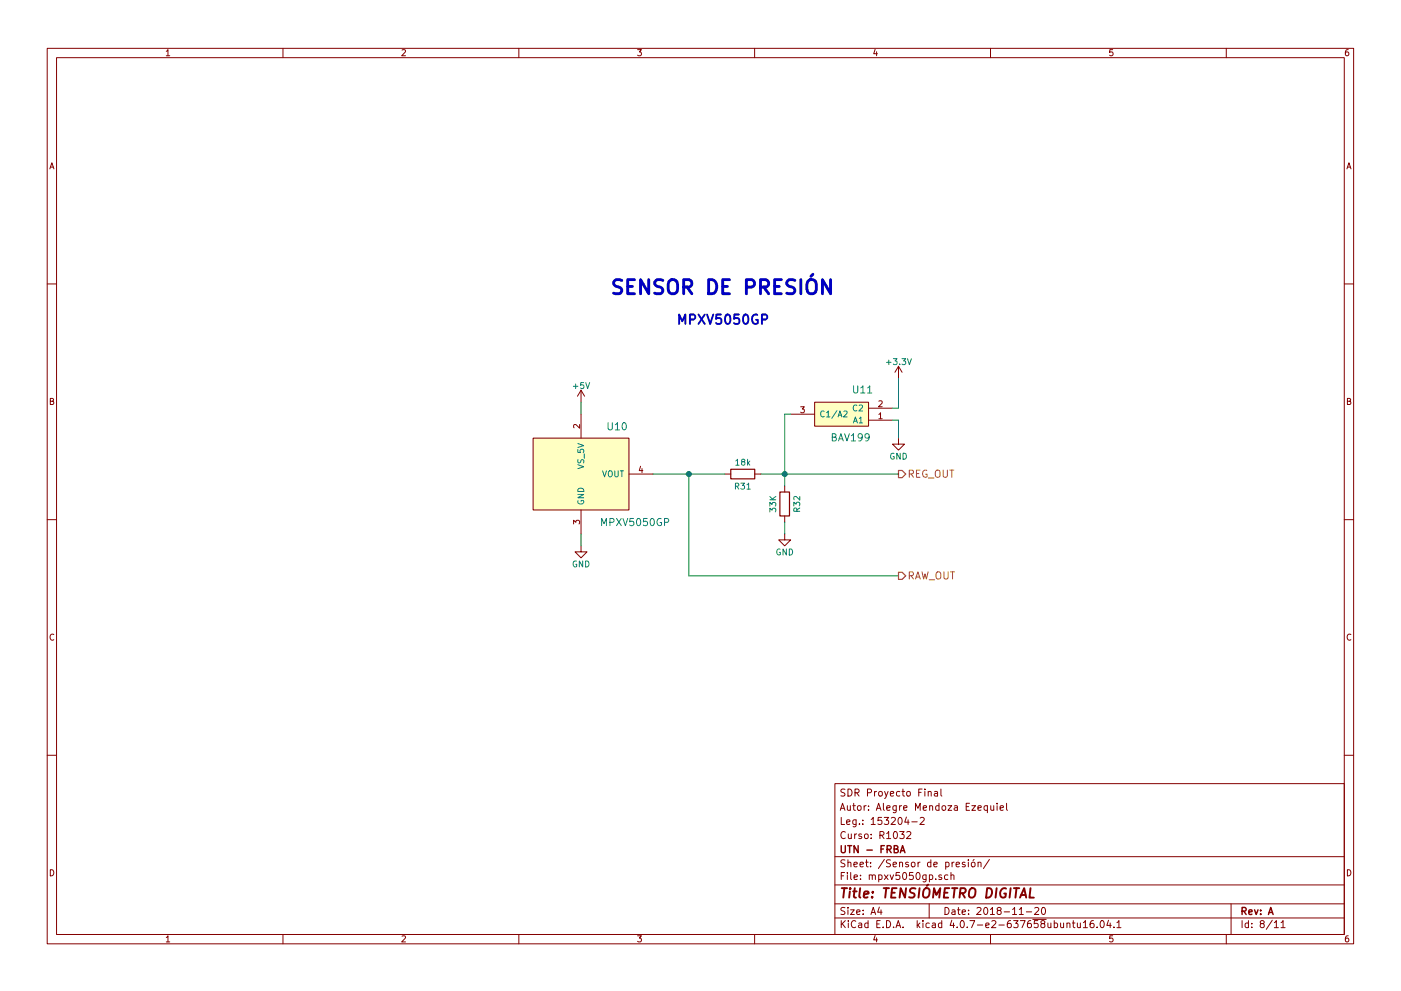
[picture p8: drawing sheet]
<svg xmlns="http://www.w3.org/2000/svg" width="297mm" height="210mm" viewBox="0 0 297 210" stroke-linecap="round" stroke-linejoin="round" font-family="sans-serif">
<g fill="none" stroke="#840000" stroke-width=".21">
<path d="M10 10.3h277v189.9h-277zM12 12.2h273v186.1h-273zM35.3 10.9l.3-.4v1.3M35.3 11.8h.7M60 10.3v1.9M85.2 10.6l.5-.1 .3 .4-.8 .9h.8M110 10.3v1.9M135.2 10.5h.8l-.4 .5 .3 .1 .1 .2-.1 .4-.2 .1-.5-.1M160 10.3v1.9M185.5 10.5l-.3 .9h.8M185.9 11v.8M210 10.3v1.9"/>
<path d="M235.9 10.5h-.6v.6h.6l.1 .5-.3 .2-.4-.1M260 10.3v1.9M285.9 10.5l-.4 .1-.2 .2-.1 .8 .3 .2 .4-.1 .1-.4-.1-.2-.4-.1-.3 .3M10.6 35.8l.4-1.3 .4 1.3M10.7 35.5h.6M285.6 35.8l.4-1.3 .4 1.3M285.7 35.5h.6M10 60.2h2M190.5 77.7l-.8 1.3M190.5 77.7v2.6M190.5 77.7l.8 1.3M285 60.2h2"/>
<path d="M10.7 85.1h.5l.1-.5-.6-.1v1.3h.5l.2-.4-.3-.3M113 93h20.3v15.2h-20.3zM122.9 90.1v.8l-.9-.8-.4 .2 .1 .5M123.2 82.8v2.5M123.2 87.9v5.1M123.2 82.8l-.8 1.3M123.2 82.8l.8 1.3M135.8 98.9l-.3 .9h.8M136.1 99.4v.9M167.6 87.9h5.1M169.7 86.3h.8l-.4 .5 .4 .1v.5l-.2 .2-.6-.2M172.7 85.3h11.4v5.1h-11.4z"/>
<path d="M184.1 89.1h5.1M184.1 86.6h5.1M186.3 87.9l.4-.3v1.2M186.3 85.1l.5-.1 .2 .4-.7 .9h.7M186.3 88.8h.7M190.5 93v1.2h1.3l-1.3 1.3-1.3-1.3h1.3M285.7 85.1h.5l.1-.5-.6-.1v1.3h.5l.2-.4-.3-.3M10 110.3h2M121.6 111.2v-.8l.5 .4 .1-.4h.6l.1 .2-.1 .6M123.2 115.8v1.3h1.3l-1.3 1.3-1.3-1.3h1.3M123.2 108.2v5.1M133.3 100.6h5.1"/>
<path d="M153.7 100.6h1.2M160 100.6h1.3M166.4 113.3v1.2h1.2l-1.2 1.3-1.3-1.3h1.3M166.4 103.1v1.3M166.4 109.5v1.2M285 110.3h2M11.4 134.6a.58 .58 0 0 0-.8 .6 .58 .58 0 0 0 .8 .5M286.4 134.6a.58 .58 0 0 0-.8 .6 .58 .58 0 0 0 .8 .5M10 160.2h2M177 166.3h108v32h-108zM178.2 171.9l.4-1.5 .5 1.5M178.3 171.5h.7"/>
<path d="M178.4 173.4v1.5h.7M179.1 167.5l-.5-.1-.3 .3 .1 .3 .7 .3v.5l-.2 .1-.6-.1M179.2 176.6a.71 .71 0 0 0-1 .5 .71 .71 0 0 0 .7 .8l.3-.1M179.5 174.4l.7-.1v-.3l-.5-.1-.2 .2 .1 .7h.6M179.7 170.9v1h.4l.2-.1M179.8 167.4a.76 .76 0 0 1 .9 .8 .76 .76 0 0 1-.9 .7zM179.9 176.9v.9l.4 .1 .2-.1M180.3 170.9v1M180.5 176.9v1M180.8 170.9h.6M181 170.4v1.3l.4 .2M181.2 176.9v1"/>
<path d="M181.3 168.2l.7-.1 .1-.2v-.3l-.2-.2h-.6v1.5M181.5 173.9v1.4l-.3 .1h-.3M181.5 174l-.4-.1-.3 .3 .1 .6 .2 .1 .4-.1M181.6 176.9l-.4 .3M181.6 168.2l.5 .7M181.9 171.1l.2-.2 .4 .2 .1 .5-.2 .3h-.3l-.2-.1zM182.2 174.8v.1M182.7 177l-.4-.1-.2 .2v.3l.6 .1v.3h-.6M182.9 174.8v.1M182.9 174v.1M183.2 170.9v1M183.4 177.1l.2-.2 .4 .2 .1 .5-.2 .2-.3 .1-.2-.1z"/>
<path d="M183.6 170.9l-.4 .3M183.9 168.2l.7-.1 .2-.2-.1-.3-.2-.2h-.6v1.5M184.1 171.8v.1M184.1 171v.1M184.7 177.8v.1M184.7 177v.1M184.7 173.9l.4-.5v1.5M184.7 174.9h.9M185.4 167.9v1M185.8 171.9l.5-1.5 .5 1.5M185.9 167.9l-.5 .3M185.9 171.5h.7"/>
<path d="M186.4 168l.2-.1 .4 .1 .1 .6-.2 .2-.3 .1-.2-.1zM186.6 177.2l.7-.1 .1-.2v-.3l-.3-.2h-.5v1.5M186.9 173.4h-.7l-.1 .7h.7l.2 .2-.1 .5-.2 .1-.6-.1M186.9 177.2l.5 .7M187.3 170.4v1.3l.2 .2M187.5 173.4h.9l-.5 .6 .4 .1v.7l-.2 .1-.6-.1M187.6 167.9l.3 1M188 176.9l.4-.5v1.5M188 177.9h.8M188 171.4l.7-.1v-.3l-.5-.1-.2 .2 .1 .8h.6M188.3 167.9l-.5 1.4-.2 .1M188.8 168.4l.7-.1-.1-.3-.4-.1-.2 .2v.7h.6"/>
<path d="M189 173.6l.6-.2 .2 .5-.9 1h.9M189.6 176.6l.2-.2a.8 .8 0 0 1 .5 .8 .8 .8 0 0 1-.5 .7l-.4-.5zM190 170.9v1.4l-.3 .1h-.3M190 171l-.4-.1-.3 .3 .1 .6 .2 .1h.4M190.6 173.5l.2-.1a.8 .8 0 0 1 .5 .8 .8 .8 0 0 1-.5 .7 .97 .97 0 0 1-.2-1.4zM190.7 170.9v1M190.8 176.4h.9l-.5 .6 .4 .1v.7l-.2 .1-.6-.1M190.8 168l-.5-.1-.2 .3v.6l.2 .1 .5-.1M191.2 170.9l-.5 .3M191.2 167.9h.6M191.4 167.4v1.3l.4 .2M191.6 171.4l.7-.1v-.3l-.5-.1-.2 .2 .1 .8h.6"/>
<path d="M192.2 173.3l-.4 1.1h1M192.3 176.6l.5-.2 .3 .5-.9 1h.9M192.3 168l.2-.1 .4 .1 .1 .6-.1 .2-.4 .1-.2-.1zM192.5 173.9v1M193.3 174.4h1.2M194.1 171.9v-1.5l.5 1.1 .5-1.1v1.5M194.8 168.1h.5M195.1 173.6l.6-.2 .3 .5-1 1h1M195.5 167.4h-.7v1.5M195.7 171.4l.7-.1v-.3l-.4-.1-.3 .2 .1 .8h.6M196.1 167.4v.2M196.1 167.9v1"/>
<path d="M196.8 168l.2-.1 .4 .1v.9M196.8 167.9v1M197.1 171.1l.2-.2 .4 .1v.9M197.1 170.9v1M198.1 168h.6l.1 .9M198.8 168.3l-.7 .2 .2 .4 .5-.1M199.1 171l-.4-.1-.3 .3 .1 .6 .2 .1h.4M199.1 170.4v1.5M199.5 167.4v1.3l.2 .2M199.8 171.1l.2-.2 .4 .2 .1 .5-.1 .3h-.4l-.2-.1zM201 170.9h.8l-.8 1h.8M202.4 171h.5l.1 .9"/>
<path d="M203 171.3l-.7 .3 .2 .3h.5M204.9 171.1h.5M205.6 170.4h-.7v1.5h.7M206 170.9h.8l-.8 1h.8M207.3 171.4l.8-.1-.1-.3-.4-.1-.3 .2 .1 .8h.6M209.3 171l-.4-.1-.3 .3 .1 .6 .2 .1h.4M209.3 170.9v1.5M210.1 170.9v1h.4l.2-.1M210.7 170.9v1M211.4 170.4v.2M211.4 170.9v1M212 171.4l.8-.1-.1-.3-.4-.1-.3 .2 .1 .8h.6"/>
<path d="M213.4 170.4v1.3l.2 .2M285 160.2h2M10.7 184.5a.65 .65 0 0 1 .7 .7 .65 .65 0 0 1-.7 .6zM35.3 198.9l.3-.4v1.3M35.3 199.8h.7M60 198.3v1.9M85.2 198.6l.5-.1 .3 .4-.8 .9h.8M110 198.3v1.9M135.2 198.5h.8l-.4 .5 .3 .1 .1 .2-.1 .4-.2 .1-.5-.1M160 198.3v1.9M177 194.8h108M177 191.8h108"/>
<path d="M177 187.8h108M177 181.8h108M178.4 195.3v1.5M178.4 185.8h.5M178.6 196l.6 .8M179.1 185.1h-.7v1.5M179.1 192.6l-.5-.1-.3 .3 .1 .3 .7 .4v.4l-.2 .1-.6-.1M179.1 182.5l-.5-.1-.3 .3 .1 .3 .7 .4v.4l-.2 .1-.6-.1M179.2 195.3l-.8 .9M179.7 185.1v.2M179.7 185.6v1M179.8 192.5v.2"/>
<path d="M179.8 183.1l.2-.2 .4 .1v.9M179.8 182.4v1.5M179.8 193v1M179.9 195.3v.2M179.9 195.8v1M180.3 193h.8l-.8 1h.8M180.4 185.1v1.3l.2 .2M181.1 183.4l.7-.1-.1-.3-.4-.1-.2 .2v.7h.6M181.1 186.1l.7-.1-.1-.3-.4-.1-.2 .2 .1 .7h.5M181.4 195.5a.71 .71 0 0 0-1 .5 .71 .71 0 0 0 .8 .8l.2-.1M181.6 193.5l.7-.1v-.3l-.4-.1-.3 .2 .1 .7h.6M182.1 195.9h.6v.9"/>
<path d="M182.3 183.4l.8-.1-.1-.3-.4-.1-.3 .2 .1 .7h.6M182.4 186.5v.1M182.4 185.7v.1M182.7 196.2l-.7 .3 .2 .3 .5-.1M183 193.9v.1M183 193.1v.1M183.5 182.9h.6M183.7 182.4v1.3l.4 .2M184 195.9l-.4-.1-.3 .3 .1 .6 .2 .1 .4-.1M184 195.3v1.5M184.3 185.7l.2-.1 .4 .1v.9M184.3 185.6v1"/>
<path d="M184.6 183.8v.1M184.6 183v.1M184.7 194l.4-1.5 .5 1.5M184.8 193.6h.7M184.9 185.8l.3-.2 .3 .1 .1 .9M185.5 198.5l-.3 .9h.8M185.9 199v.8M185.9 196h.5M186.3 185.7l.4-.1 .3 .3-.1 .6h-.6M186.3 185.6v1.5M186.4 192.5l-.3 1h.9M186.6 195.3h-.7v1.5h.7"/>
<path d="M186.8 193v1M187.2 196.7v.1M187.5 185.6l.8 1M187.5 182.3l-1.3 2M188 195.3a.76 .76 0 0 1 .8 .8 .76 .76 0 0 1-.8 .7zM188.3 185.6l-.8 1M188.7 185.6l.4 1 .4-1M188.8 182.5l-.6-.1-.3 .3 .1 .3 .7 .4v.4l-.2 .1-.6-.1M189.4 183.4l.7-.1-.1-.3-.4-.1-.2 .2v.7h.6M189.5 196.7v.1M190 196.8l.4-1.5 .6 1.5M190.1 196.4h.7"/>
<path d="M190.7 185.1h-.7l-.1 .7 .8-.1 .1 .3-.1 .5-.2 .1-.6-.1M190.7 183.1l.2-.2 .4 .1 .1 .9M190.7 182.9v1M191.5 196.7v.1M191.5 185.3l.2-.2a.8 .8 0 0 1 .5 .8 .8 .8 0 0 1-.5 .7l-.3-.6zM192.6 183l-.4-.1-.2 .2 .1 .3 .5 .1v.3h-.6M193.3 183.1l.2-.2 .4 .2 .1 .5-.1 .2-.4 .1-.2-.1zM193.6 185.1h-.7l-.1 .7 .7-.1 .1 .3v.5l-.2 .1-.6-.1M194.4 185.3l.2-.2a.8 .8 0 0 1 .5 .8 .8 .8 0 0 1-.5 .7l-.4-.6zM194.5 195.3v1.5M194.6 196.3l.4 .5M194.6 182.9v1"/>
<path d="M195 195.8l-.5 .6M195.1 182.9l-.5 .3M195.7 195.3v.2M195.7 195.8v1M196.3 185.6v1.4l-.2 .1-.4-.1M196.3 185.7l-.4-.1-.3 .3 .1 .6 .2 .1 .4-.1M197 191.8v3M197 195.9l-.4-.1-.3 .3 .1 .6 .2 .1 .4-.1M197.1 185.7l.4-.1 .3 .3-.2 .6h-.5M197.1 185.6v1.5M197.4 183l-.5-.1-.3 .3 .1 .6 .2 .1 .5-.1M197.4 182.4v1.5"/>
<path d="M197.7 195.9h.6v.9M198 183.4l.7-.1v-.3l-.5-.1-.2 .2 .1 .7h.6M198.3 196.2l-.7 .3 .2 .3 .5-.1M198.4 186.5v.1M199.6 185.7l-.3-.1-.3 .2 .1 .2 .5 .2v.3h-.6M199.7 195.9l-.5-.1-.2 .3v.6l.2 .1 .5-.1M199.7 195.3v1.5M200.4 192.5a.76 .76 0 0 1 .8 .8 .76 .76 0 0 1-.8 .7zM200.5 183l.4-.1 .3 .3-.1 .6h-.6M200.5 182.9v1.5M201 185.7l-.5-.1-.2 .3v.6l.2 .1 .5-.1M201.6 185.7l.2-.1 .4 .1 .1 .9"/>
<path d="M201.6 185.1v1.5M201.8 195.2l-.4 1.1h1M201.9 193.1h.5l.1 .9M201.9 182.9v1M202.2 195.8v1M202.3 182.9l-.4 .3M202.5 193.4l-.7 .3 .2 .3 .5-.1M202.7 183.4l.7-.1v-.3l-.5-.1-.2 .2 .1 .7h.6M202.9 196.7v.1M203 193h.6M203.2 192.5v1.3l.4 .2M203.8 195.4l.1-.1a.8 .8 0 0 1 .6 .8 .8 .8 0 0 1-.6 .7 .97 .97 0 0 1-.1-1.4z"/>
<path d="M204 193.5l.7-.1-.1-.3-.4-.1-.2 .2 .1 .7h.5M204.6 183l-.4-.1-.2 .2 .1 .3 .5 .1v.3h-.6M205.1 196.7v.1M205.3 182.4v.2M205.3 182.9v1M205.4 193.9v.1M205.4 193.1v.1M205.6 195.3h1.1l-.7 1.5M206 183.1l.2-.2 .5 .2v.5l-.1 .2-.4 .1-.2-.1zM206.5 182.3l-.2 .3M207.1 192.7l.6-.2 .3 .5-.9 1h.9M207.2 196.3h1.2"/>
<path d="M207.4 183.1l.2-.2 .3 .1 .1 .9M207.4 182.9v1M208.7 192.7l.2-.2a.8 .8 0 0 1 .5 .8 .8 .8 0 0 1-.5 .7l-.3-.5zM209 196.3l.7-.1v-.3l-.5-.1-.2 .2 .1 .7h.6M209.8 182.3l-1.3 2M210 193l.4-.5v1.5M210 194h.8M210 198.3v1.9M210.3 195.5l.6-.2 .3 .5-1 1h1M211.7 193.2l-.3-.3 .1-.2 .2-.2 .4 .1 .2 .2-.1 .2-.5 .2-.3 .3v.2l.3 .3h.3l.3-.3v-.2l-.3-.3M211.8 196.3h1.1M212.9 193.5h1.1"/>
<path d="M214.3 195.3l-.5 .1a1.11 1.11 0 0 0-.1 1.3l.4 .1 .3-.1v-.5l-.3-.3-.4 .1-.1 .2M214.7 193l.4-.5v1.5M214.7 194h.8M214.9 195.3h.9l-.5 .6 .5 .1v.7l-.2 .1-.7-.1M216.1 193l.4-.5v1.5M216.1 194h.9M216.3 195.3h1l-.6 1.5M217.6 193.5h1.1M218.5 195.3l-.4 .1a1.11 1.11 0 0 0-.1 1.3l.4 .1 .2-.1 .1-.5-.3-.3-.4 .1-.2 .2M219 195.1h2.8M219.4 192.7l.6-.2 .2 .5-.9 1h.9M220 195.3h-.7v.7h.7l.1 .2-.1 .5-.2 .1-.5-.1"/>
<path d="M221 192.7l.2-.2a.8 .8 0 0 1 .5 .8 .8 .8 0 0 1-.5 .7l-.4-.5zM221 196l-.3-.3 .1-.2 .2-.2 .4 .1 .1 .2v.2l-.5 .2-.3 .3 .1 .4 .2 .1h.3l.2-.3v-.2l-.2-.3M222.2 195.8v.9l.4 .1 .2-.1M222.8 195.8v1M223.5 195.9l.5-.1 .2 .3-.1 .6h-.6M223.5 195.3v1.5M224.9 195.8v.9l.4 .1 .2-.1M225.5 195.8v1M226.2 196l.2-.2 .4 .1v.9M226.2 195.8v1M227.4 195.8h.5M227.6 195.3v1.3l.3 .2"/>
<path d="M228.4 195.8l.1 .9 .4 .1 .2-.1M229.1 195.8v1M229.7 195.8l.4-.5v1.5M229.7 196.8h.9M231.8 195.3l-.4 .1a1.11 1.11 0 0 0-.1 1.3l.4 .1 .2-.1 .1-.5-.3-.3-.4 .1-.2 .2M232.6 196.7v.1M233.4 195.5l.2-.2a.8 .8 0 0 1 .5 .8 .8 .8 0 0 1-.5 .7l-.4-.5zM235 195.2l-.3 1.1h.9M235.4 195.8v1M235.9 198.5h-.6v.7l.6-.1 .1 .5-.3 .2-.4-.1M236.2 196.7v.1M236.8 195.8l.4-.5v1.5"/>
<path d="M236.8 196.8h.9M260 198.3v1.9M261 191.8v6.5M263.3 195.3v1.5M264.7 195.9l-.4-.1-.3 .3 .1 .6 .2 .1 .4-.1M264.7 195.3v1.5M265.4 196.7v.1M265.4 195.9v.1M267.5 196l-.3-.3 .1-.2 .2-.2 .4 .1 .1 .2v.2l-.5 .2-.3 .3v.2l.3 .3h.3l.2-.3v-.2l-.2-.3M269.7 195.2l-1.2 2M270.2 195.8l.4-.5v1.5M270.2 196.8h.8"/>
<path d="M271.6 195.8l.4-.5v1.5M271.6 196.8h.9M285.7 184.5a.65 .65 0 0 1 .7 .7 .65 .65 0 0 1-.7 .6zM285.9 198.5l-.4 .1-.2 .3-.1 .7 .3 .2 .4-.1 .1-.4-.1-.2-.4-.1-.3 .3"/>
</g>
<g fill="none" stroke="#840000" stroke-width=".3">
<path d="M178.4 179.4v1.2l.2 .3h.3l.3-.3v-1.2M179.7 179.4h.9M180.1 179.4v1.5M181.9 179.4v1.5l-.8-1.5v1.5M187.5 179.4h-.7v1.5M183.8 180.4h1.1M186.8 180.1h.5M188.1 180.2l.7-.1 .2-.2-.1-.3-.2-.2h-.6v1.5M188.4 180.2l.6 .7M189.6 180.1l.7-.1v-.4l-.2-.2h-.5v1.5h.6l.2-.1v-.4l-.3-.3M190.9 180.9l.5-1.5 .5 1.5M191 180.5h.7"/>
<path d="M263.3 193.3l.8-.1 .1-.2-.1-.3-.2-.2h-.6v1.5M263.7 193.3l.5 .7M264.8 193.5l.7-.1-.1-.3-.4-.1-.2 .2v.7h.6M266 193l.3 1 .4-1M267.3 193.9v.1M267.3 193.1v.1M268.9 194l.5-1.5 .5 1.5M269.1 193.6h.7"/>
</g>
<g fill="none" stroke="#840000" stroke-width=".41">
<path d="M178.5 188.4h1.1M179 188.4l-.2 2M180.2 189.1l-.2 1.3M180.3 188.4l-.1 .2 .2-.1-.1-.1-.1 .2M180.9 189.1h.7M181.2 188.4l-.2 1.8 .1 .1 .4 .1M182.4 188.4l-.2 1.8 .2 .2M183.2 189.8l.9-.2v-.4l-.6-.1-.3 .3v.9h.7M184.9 190.3v.1M185.1 189.2l-.1 .2-.1-.1 .2-.1-.1 .2M187.4 188.4h1.1M187.9 188.4l-.2 2"/>
<path d="M189.1 189.4h.6M190.1 188.4h-.9l-.3 2h1M192.1 188.4l-.2 2-.9-2-.3 2M194.1 188.5l-.8-.1-.3 .2v.6l.8 .4 .1 .5-.4 .3-.8-.1M195 188.4l-.3 2M195.9 188.7a.66 .66 0 0 1 1.2 0 1.43 1.43 0 0 1-.6 1.7l-.6-.1a1.49 1.49 0 0 1 0-1.6zM196.8 187.7l-.3 .3M197.8 190.4l.2-2 .5 1.5 .9-1.5-.3 2M200.2 189.4h.7M201.3 188.4h-1l-.2 2h.9M201.9 188.4h1.1M202.4 188.4l-.2 2"/>
<path d="M203.5 189.5l1-.1a.56 .56 0 0 0 .1-.9l-.9-.1-.3 2M204 189.5l.6 .9M205.6 188.7a.66 .66 0 0 1 1.2 0 1.43 1.43 0 0 1-.6 1.7l-.6-.1a1.49 1.49 0 0 1 0-1.6zM209.3 188.4a1 1 0 0 1 1.1 .8 1 1 0 0 1-.6 1.1l-.7 .1zM211.3 188.4l-.2 2M213.3 188.5a1.02 1.02 0 0 0-1.2 .7 1.02 1.02 0 0 0 .5 1.2l.6-.1 .1-.7h-.4M214.3 188.4l-.3 2M215 188.4h1.1M215.5 188.4l-.2 2M216.3 190.4l.8-2 .5 2M216.5 189.9h.9M218.5 188.4l-.2 2h.9"/>
</g>
<g fill="#ffffc2" stroke="#ffffc2" stroke-width=".21">
<path d="M113 93h20.3v15.2h-20.3z"/>
<path d="M172.7 85.3h11.4v5.1h-11.4z"/>
</g>
<g fill="none" stroke="#008484" stroke-width=".21">
<path d="M188 76.9h.9M188.4 76.4v1M189.4 76.1h.8l-.4 .5 .3 .1v.5l-.1 .2-.6-.2M190.8 77.2v.2M191.2 76.1h.8l-.4 .5 .4 .1v.5l-.2 .2-.6-.2M192.4 76.1l.4 1.3 .4-1.3M121.6 82h.9M122 81.5v.9M122.5 98.6l1.3 .4-1.3 .4M122.5 95.4v.6h.6v-.6h.5l.2 .1-.2 .5M122.5 94.1l1.3 .4-1.3 .4M122.6 97.5v.6l.4 .1a.54 .54 0 0 1 .6-.6l.2 .1-.1 .5"/>
<path d="M123.7 81.2h-.6v.6h.6v.5l-.1 .1-.5-.1M123.9 96.3v1M124.2 81.2l.4 1.2 .4-1.2M127.8 99.9l.4 1.3 .4-1.3M128.9 89.7v1.2l.3 .3h.3l.3-.3v-1.2M129.2 99.9h.4l.2 .8a.42 .42 0 0 1-.2 .4 .42 .42 0 0 1-.4 0l-.2-.4zM130.4 99.9v1l.2 .3h.2l.3-.3v-1M130.5 90.1l.4-.4v1.5M130.5 91.2h.8M131.5 99.9h.7M131.9 99.9v1.3M132.1 89.8l.2-.1a.81 .81 0 0 1 .5 .7 .81 .81 0 0 1-.5 .8 .98 .98 0 0 1-.2-1.4z"/>
<path d="M156 97.8l.4-.4v1.3M156 98.7h.7M157.5 98l-.3-.3 .1-.2h.6v.3l-.6 .2-.1 .2 .1 .4 .2 .1h.2l.2-.3v-.3l-.2-.1M158.5 97.4v1.3M158.6 98.2l.4 .5M159 97.8l-.5 .5M174.8 87.3a.56 .56 0 0 0-.8 .5 .56 .56 0 0 0 .8 .5M175.3 87.5l.3-.3v1.3M175.3 88.5h.7M176.5 92.8l.6-.1 .2-.2-.1-.3-.7-.2v1.5h.5l.3-.1v-.4l-.3-.2M177.4 87.1l-1 1.7M177.7 88.5l.4-1.3 .4 1.3"/>
<path d="M177.8 93.5l.5-1.5 .5 1.5M177.8 88.1h.6M177.9 93.1h.7M178.9 87.3l.5-.1 .2 .3-.8 1h.8M179.1 92l.5 1.5 .5-1.5M180.5 92.5l.4-.5v1.5M180.5 93.5h.9M180.9 89.7l.5-1.2 .4 1.2M181 81.9v1.2l.3 .3h.3l.3-.3v-1.2M181.1 89.4h.6M181.7 86a.56 .56 0 0 0-.8 .5 .56 .56 0 0 0 .8 .6M182.2 88.8l.3-.3v1.2"/>
<path d="M182.2 86l.5-.1 .2 .4-.8 .9h.8M182.2 89.7h.7M182.5 82.3l.5-.4v1.5M182.5 83.4h.9M182.8 92.7l-.3 .3h-.3l-.3-.3 .1-.5 .5-.2a.96 .96 0 0 1-.1 1.5h-.3M183.9 82.3l.5-.4v1.5M183.9 83.4h.9M184.3 92.7l-.3 .3h-.3l-.3-.3 .1-.5 .5-.2a.96 .96 0 0 1-.2 1.5h-.3M189.5 96.2a.59 .59 0 0 0-.7 .6 .59 .59 0 0 0 .7 .6l.1-.5h-.2M190.9 96.2v1.2l-.8-1.2v1.2M191.5 96.2a.64 .64 0 0 1 .7 .6 .64 .64 0 0 1-.7 .6zM122.2 119.1a.59 .59 0 0 0-.7 .5 .59 .59 0 0 0 .7 .6l.1-.5h-.3"/>
<path d="M122.5 104.9h1.3l-1.3 .7h1.3M122.6 106.2a.59 .59 0 0 0 .5 .7 .59 .59 0 0 0 .6-.7h-.5v.2M122.7 103.7a.67 .67 0 0 1 .7-.1 .67 .67 0 0 1 .4 .7h-1.3zM123.5 119v1.3l-.7-1.3v1.3M124.2 119a.64 .64 0 0 1 .7 .7 .64 .64 0 0 1-.7 .6zM127.6 111.5v-1.5l.5 1.1 .5-1.1v1.5M129.3 110.8l.7-.1 .2-.2-.1-.3-.2-.2h-.6v1.5M130.7 110l1 1.5M131.7 110l-1 1.5M132.1 110l.5 1.5 .5-1.5M134.3 110h-.7l-.1 .7 .2-.1 .5 .1 .2 .5-.3 .3-.6-.1M135.1 110.2l.2-.2a.81 .81 0 0 1 .6 .8 .81 .81 0 0 1-.6 .7l-.2-.1-.1-.5z"/>
<path d="M137.2 110h-.7l-.1 .7 .2-.1 .5 .1 .2 .5-.3 .3-.6-.1M138 110.2l.2-.2a.81 .81 0 0 1 .6 .8 .81 .81 0 0 1-.6 .7l-.2-.1-.2-.5zM140.2 110.1a.71 .71 0 0 0-.9 .7 .71 .71 0 0 0 .9 .6l.1-.5h-.3M140.9 110.8l.7-.1 .2-.2-.1-.3-.2-.2h-.6v1.5M155.9 103.2l.6-.1 .1-.5-.7-.1v1.3M156.2 103.2l.4 .6M157.1 102.5h.8l-.5 .5 .4 .1v.6l-.2 .1-.5-.1M158.4 102.9l.3-.4v1.3M158.4 103.8h.7M163.2 108.6v-.8l.5 .4 .1-.3h.6l.1 .1-.1 .6M163.2 107.4v-.8l.5 .4 .1-.4h.6l.1 .2-.1 .6M163.2 106h1.3"/>
<path d="M163.2 105.3l.7 .7M164.5 105.3l-.7 .6M165.4 116.5a.59 .59 0 0 0-.7 .6 .59 .59 0 0 0 .7 .6l.1-.5h-.3M166.7 116.5v1.2l-.7-1.2v1.2M167.3 116.5a.64 .64 0 0 1 .8 .6 .64 .64 0 0 1-.8 .6zM168.3 107.3v-.8l.5 .5 .1-.4h.5l.2 .2-.2 .5M169 108.5l-.1-.6-.5-.1-.1 .7h1.3M169.6 105.3v.8l-.9-.8-.4 .3 .1 .4M169.6 107.8l-.6 .4"/>
</g>
<g fill="none" stroke="#848400" stroke-width=".21">
<path d="M195 99.7h-.7v1.6h.7M196.5 99.8a.71 .71 0 0 0-.9 .7 .71 .71 0 0 0 .9 .7l.1-.6h-.3M198.4 100a.5 .5 0 0 1 .6-.3 .5 .5 0 0 1 .3 .5v.9l-.3 .2a.53 .53 0 0 1-.7-.5zM200 99.7v1.3l.3 .3h.3l.3-.3v-1.3M201.4 99.7h.8M201.8 99.7v1.6M192.8 100.6l.7-.1 .2-.3-.1-.3-.2-.2h-.6v1.6M193.2 100.6l.5 .7M194.3 100.5h.5M196.8 101.4h1.2M192.8 122.1h.7l.2-.3-.1-.3-.2-.2h-.6v1.6M193.2 122.1l.5 .8"/>
<path d="M194.1 122.9l.5-1.6 .5 1.6M194.2 122.4h.8M195.5 121.3l.3 1.6 .3-1.1 .3 1.1 .4-1.6M197 123h1.2M198.7 121.4a.5 .5 0 0 1 .5 0 .5 .5 0 0 1 .3 .4l-.1 .9-.3 .2a.53 .53 0 0 1-.6-.6v-.5zM200.1 121.3v1.3l.3 .3h.3l.3-.3v-1.3M201.5 121.3h.9M202 121.3v1.6"/>
</g>
<path d="M190.5 99.8h.8l.7 .8-.7 .7h-.8zM190.5 121.4h.8l.7 .8-.7 .7h-.8z" fill="none" stroke="#848400" stroke-width=".25"/>
<g fill="none" stroke="#0000c2" stroke-width=".61">
<path d="M131.8 59.5l-1.1-.2a.74 .74 0 0 0-.6 .8 .74 .74 0 0 0 .6 .7 1.07 1.07 0 0 1 1.1 .7 .77 .77 0 0 1-.6 .8l-1.1-.1M134.5 59.3h-1.4v3h1.4M137.5 59.3v3l-1.7-3v3M140.5 59.5l-1.1-.2a.74 .74 0 0 0-.6 .8 .74 .74 0 0 0 .6 .7 1.07 1.07 0 0 1 1.1 .7 .77 .77 0 0 1-.5 .8l-1.2-.1M141.8 59.8a1 1 0 0 1 1.2-.5 1 1 0 0 1 .7 1l-.2 1.6a1.03 1.03 0 0 1-1.1 .4 1.03 1.03 0 0 1-.7-1zM150.2 59.3a1.59 1.59 0 0 1 1.8 1 1.59 1.59 0 0 1-.6 1.9l-1.2 .1zM154.7 59.3h-1.5v3h1.5M165.7 59.3h-1.5v3h1.5M168.5 59.5l-1.1-.2a.74 .74 0 0 0-.6 .8 .74 .74 0 0 0 .6 .7 1.07 1.07 0 0 1 1.1 .7 .77 .77 0 0 1-.6 .8l-1.1-.1M169.8 59.3v3M171.2 59.8a1 1 0 0 1 1.2-.5 1 1 0 0 1 .7 1l-.2 1.6a1.03 1.03 0 0 1-1.1 .4 1.03 1.03 0 0 1-.7-1zM172.4 58.2l-.5 .4"/>
<path d="M176.1 59.3v3l-1.7-3v3M133.1 60.8h1M145 60.9h1.1a.81 .81 0 0 0 .6-.8 .81 .81 0 0 0-.6-.8h-1.1v3M145.7 60.9l1 1.4M153.2 60.8h1M158.2 60.9h1.2a.81 .81 0 0 0 .6-.8 .81 .81 0 0 0-.6-.8h-1.2v3M161.2 60.9h1.2a.81 .81 0 0 0 .6-.8 .81 .81 0 0 0-.6-.8h-1.2v3M162 60.9l1 1.4M164.2 60.8h1"/>
</g>
<path d="M123.2 85.3v2.6M167.6 87.9h-1.2v15.2M189.2 89.1h1.3v3.9M190.5 80.3v6.3h-1.3M123.2 113.3v2.5M138.4 100.6h15.3M146 100.6v21.6h44.5M161.3 100.6h29.2M166.4 110.7v2.6" fill="none" stroke="#008400" stroke-width=".21"/>
<g fill="#008400" stroke="#008400" stroke-width=".25">
<circle cx="166.4" cy="100.6" r=".51"/>
<circle cx="146.1" cy="100.6" r=".51"/>
</g>
<path d="M154.9 99.6h5.1v2h-5.1zM165.4 104.4h2v5.1h-2z" fill="none" stroke="#840000" stroke-width=".25"/>
<path d="M144 68.7v-2l.7 1.5 .6-1.5v2M146.3 67.8l.9-.1a.55 .55 0 0 0 .2-.6 .55 .55 0 0 0-.4-.4h-.7v2M148.1 66.7l1.3 2M149.4 66.7l-1.3 2M149.9 66.7l.7 2 .6-2M152.9 66.7h-1l-.1 1 .3-.2 .7 .1 .2 .3-.1 .6-.3 .2h-.5l-.3-.2M154 66.8l.4-.1a1.25 1.25 0 0 1 0 2 1.08 1.08 0 0 1-.5-1.8zM156.7 66.7h-1l-.1 1 .3-.2 .7 .1 .2 .3-.1 .6-.3 .2h-.5l-.3-.2M157.8 66.8l.4-.1a1.25 1.25 0 0 1 0 2 1.08 1.08 0 0 1-.5-1.8zM160.6 66.8a.98 .98 0 0 0-1.2 .7 .98 .98 0 0 0 .7 1.2l.6-.2v-.6h-.4M161.5 67.8l1-.1a.55 .55 0 0 0 .2-.6 .55 .55 0 0 0-.4-.4h-.8v2" fill="none" stroke="#0000c2" stroke-width=".41"/>
</svg>
